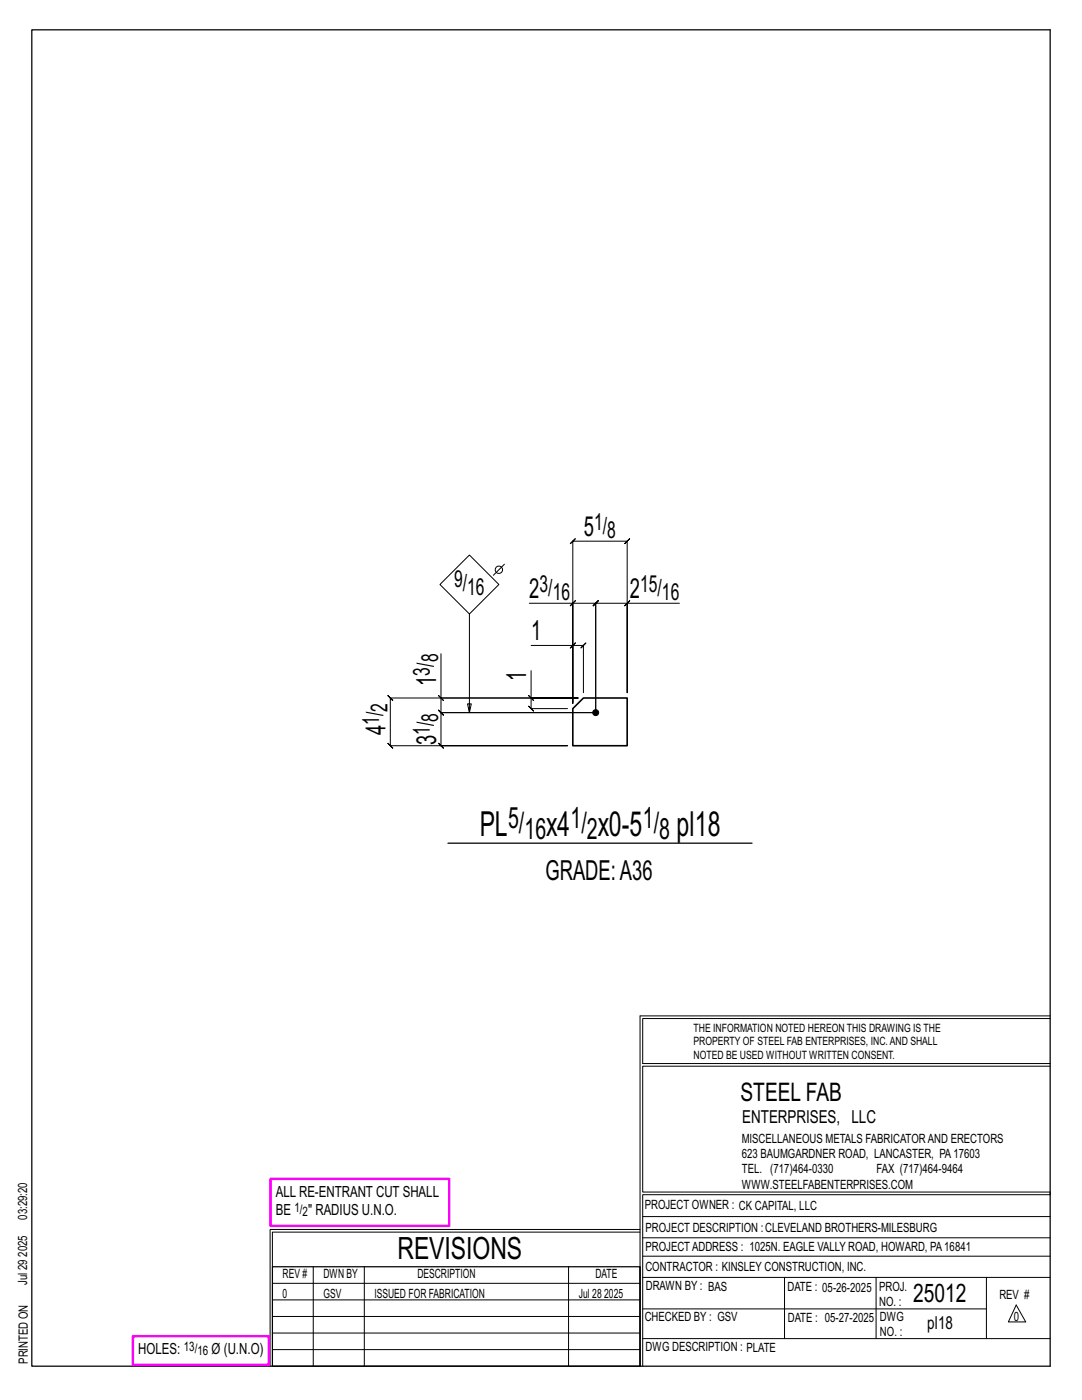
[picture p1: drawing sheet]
<svg xmlns="http://www.w3.org/2000/svg" width="216mm" height="279mm" viewBox="0 0 216 279" stroke-linecap="round" stroke-linejoin="round" font-family="sans-serif">
<defs><g id="words">
<g font-size="6.9">
<text x="95.7" y="166.8">PL</text>
<text x="109" y="166.8">x4</text>
<text x="119.3" y="166.8">x0-5</text>
<text x="135" y="166.8">pl18</text>
</g>
<text font-size="6.1" x="79.3" y="251.3">REVISIONS</text>
<g font-size="5.9">
<text x="101.4" y="165.3">5/</text>
<text x="104.6" y="167.3">16</text>
<text x="113.9" y="165.3">1/</text>
<text x="117.1" y="167.3">2</text>
<text x="128.3" y="165.3">1/</text>
<text x="131.5" y="167.3">8</text>
</g>
<g font-size="5.5">
<text x="116.5" y="107">5</text>
<text x="105.6" y="119.4">2</text>
<text x="125.7" y="119.4">2</text>
<text x="106" y="127.8">1</text>
<text x="87" y="136.9" transform="rotate(-90 87 136.9)">1</text>
<text x="105" y="135.9" transform="rotate(-90 105 135.9)">1</text>
<text x="76.9" y="146.7" transform="rotate(-90 76.9 146.7)">4</text>
<text x="87" y="148.7" transform="rotate(-90 87 148.7)">3</text>
<text x="108.9" y="175.5">GRADE:A36</text>
</g>
<g font-size="5.1">
<text x="147.8" y="219.8">STEEL FAB</text>
<text x="182.2" y="259.9">25012</text>
</g>
<g font-size="4.7">
<text x="118.6" y="105.8">1/</text>
<text x="121.2" y="107.4">8</text>
<text x="90.6" y="117.2">9/</text>
<text x="93.2" y="118.8">16</text>
<text x="107.7" y="118.2">3/</text>
<text x="110.3" y="119.8">16</text>
<text x="127.7" y="118.2">15/</text>
<text x="132.1" y="119.8">16</text>
<text x="85.8" y="134.8" transform="rotate(-90 85.8 134.8)">3/</text>
<text x="87.4" y="132.2" transform="rotate(-90 87.4 132.2)">8</text>
<text x="77.3" y="142.1" transform="rotate(-90 77.3 142.1)">2</text>
<text x="75.6" y="144.7" transform="rotate(-90 75.6 144.7)">1/</text>
<text x="85.8" y="146.7" transform="rotate(-90 85.8 146.7)">1/</text>
<text x="87.4" y="144.1" transform="rotate(-90 87.4 144.1)">8</text>
</g>
<g font-size="3.6">
<text x="148.1" y="224.1">ENTERPRISES, LLC</text>
<text x="185" y="265.2">pl18</text>
</g>
<g font-size="3.1">
<text x="55" y="238.9">ALL RE-ENTRANT CUT SHALL</text>
<text x="55" y="242.5">BE</text>
<text x="61.5" y="242.5">&quot; RADIUS U.N.O.</text>
<text x="27.6" y="270.2">HOLES:</text>
<text x="42.2" y="270.2">Ø (U.N.O)</text>
</g>
<g font-size="2.6">
<text x="58.8" y="241.8">1/</text>
<text x="60.4" y="242.7">2</text>
<text x="36.7" y="269.6">13/</text>
<text x="39.4" y="270.5">16</text>
</g>
<g font-size="2.5">
<text x="148" y="231.2">623 BAUMGARDNER ROAD, LANCASTER, PA17603</text>
<text x="148" y="228.1">MISCELLANEOUS METALS FABRICATORAND ERECTORS</text>
<text x="148" y="237.2">WWW.STEELFABENTERPRISES.COM</text>
<text x="148" y="234.2">TEL. (717)464-0330</text>
<text x="174.9" y="234.2">FAX (717)464-9464</text>
<text x="5.4" y="243.4" transform="rotate(-90 5.4 243.4)">03:29:20</text>
<text x="128.7" y="241.3">PROJECT OWNER : CK CAPITAL, LLC</text>
<text x="128.8" y="246">PROJECT DESCRIPTION :CLEVELAND BROTHERS-MILESBURG</text>
<text x="5.4" y="250.8" transform="rotate(-90 5.4 250.8)">2025</text>
<text x="128.8" y="249.7">PROJECTADDRESS : 1025N. EAGLE VALLY ROAD, HOWARD, PA16841</text>
<text x="5.4" y="256.5" transform="rotate(-90 5.4 256.5)">Jul 29</text>
<text x="56.4" y="255">REV #</text>
<text x="64.5" y="255">DWN BY</text>
<text x="83.3" y="255">DESCRIPTION</text>
<text x="118.8" y="255">DATE</text>
<text x="128.8" y="253.7">CONTRACTOR : KINSLEY CONSTRUCTION, INC.</text>
<text x="128.9" y="257.5">DRAWN BY : BAS</text>
<text x="157.1" y="257.6">DATE : 05-26-2025</text>
<text x="175.4" y="257.7">PROJ.</text>
<text x="56.4" y="259">0</text>
<text x="64.5" y="259">GSV</text>
<text x="74.7" y="259">ISSUED FOR FABRICATION</text>
<text x="115.5" y="259">Jul 28</text>
<text x="120.6" y="259">2025</text>
<text x="128.6" y="263.7">CHECKED BY : GSV</text>
<text x="157.2" y="263.7">DATE : 05-27-2025</text>
<text x="175.4" y="260.7">NO. :</text>
<text x="175.6" y="263.7">DWG</text>
<text x="199.4" y="259.2">REV #</text>
<text x="202.3" y="263.7">0</text>
<text x="128.8" y="269.7">DWG DESCRIPTION : PLATE</text>
<text x="175.6" y="266.7">NO. :</text>
<text x="5.5" y="272.2" transform="rotate(-90 5.5 272.2)">PRINTED ON</text>
</g>
<g font-size="2.3">
<text x="138.4" y="208.6">PROPERTY OF STEEL FAB ENTERPRISES, INC.AND SHALL</text>
<text x="138.4" y="205.9">THE INFORMATION NOTED HEREON THIS DRAWING IS THE</text>
<text x="138.4" y="211.3">NOTED BE USED WITHOUT WRITTEN CONSENT.</text>
</g>
</g></defs>
<g fill="none" stroke="#000" stroke-width=".2">
<path d="M100.7 112.6l-2.3 2.2M87.5 138.8l1 1zM88 130.5v8.8h27.4M88 139.3v2.9l-.5-.5 1 1-.5-.5h30.9M93.7 122.5l5.8-5.9-5.8-5.8-5.9 5.8 5.9 5.9v19.7l-.4-1.7h.7l-.3 1.7M105.5 138.8l1 1zM105.6 120.4h8.7v20v-32.4l-.5 .5 1-1-.5 .5h10.8l-.5 .5 1-1-.5 .5v30.2v-17.8h10.5M106 133.8v5.5h9.4h-37.5l-.5-.5 1 1-.5-.5v9.5l-.5-.5 1 1-.5-.5h35.3h-25.2l.5 .5-1-1 .5 .5v-6.6l.5 .5-1-1 .5 .5h30.9M106 139.3v2.1l-.5-.5 1 1-.5-.5h7.2M106 128.8h8.3v11.6M113.8 120.9l1-1zM114.3 128.8l.5-.5-1 1z"/>
<path d="M114.3 120.4h4.6l-.5 .5 1-1-.5 .5v21.8M114.3 128.8h2.1l-.5 .5 1-1-.5 .5v9.4M124.6 120.9l1-1zM125.1 120.4h-6.2l.5-.5-1 1 .5-.5v21.8M127.7 202.7v70M127.7 202.7h81.8M209.5 203.3h-81.3v9h81.3M209.5 212.8h-81.3v25.1h81.3v.5h-81.3v34.3M54.4 259.4h73.3M54.4 256.1h73.3M62.5 252.8v19.9M72.7 252.8v19.9"/>
<path d="M113.4 252.8v19.9M127.7 245.4h-73.8v27.3M127.7 245.9h-73.3v6.9M128.2 242.8h81.3M128.2 254.9h81.3M128.2 250.7h81.3M128.2 247h81.3M156.5 254.9v12.2M174.8 254.9v12.2M196.8 254.9v12.2M54.4 269.3h73.3M54.4 266h73.3"/>
<path d="M54.4 262.7h73.3M128.2 261.2h68.6M128.2 267.1h81.3M202.8 260.4l1.9 3.4h-3.5z"/>
<circle cx="99.5" cy="113.7" r=".74"/>
</g>
<path d="M6.3 6h203.2v266.7h-203.2zM89.4 168.3h60.7M54.4 252.8h73.3v19.9h-73.3z" fill="none" stroke="#000" stroke-width=".25"/>
<path d="M54 235.3h35.6v9.3h-35.6zM26.5 266.7h27.1v5.7h-27.1z" fill="none" stroke="#f0f" stroke-width=".5"/>
<circle cx="118.9" cy="142.2" r=".6" fill="#000" stroke="#000" stroke-width=".2"/>
<path d="M114.3 141.4l2.1-2.1h8.7v9.5h-10.8z" fill="none" stroke="#000" stroke-width=".32"/>
<use href="#words"/>
</svg>
